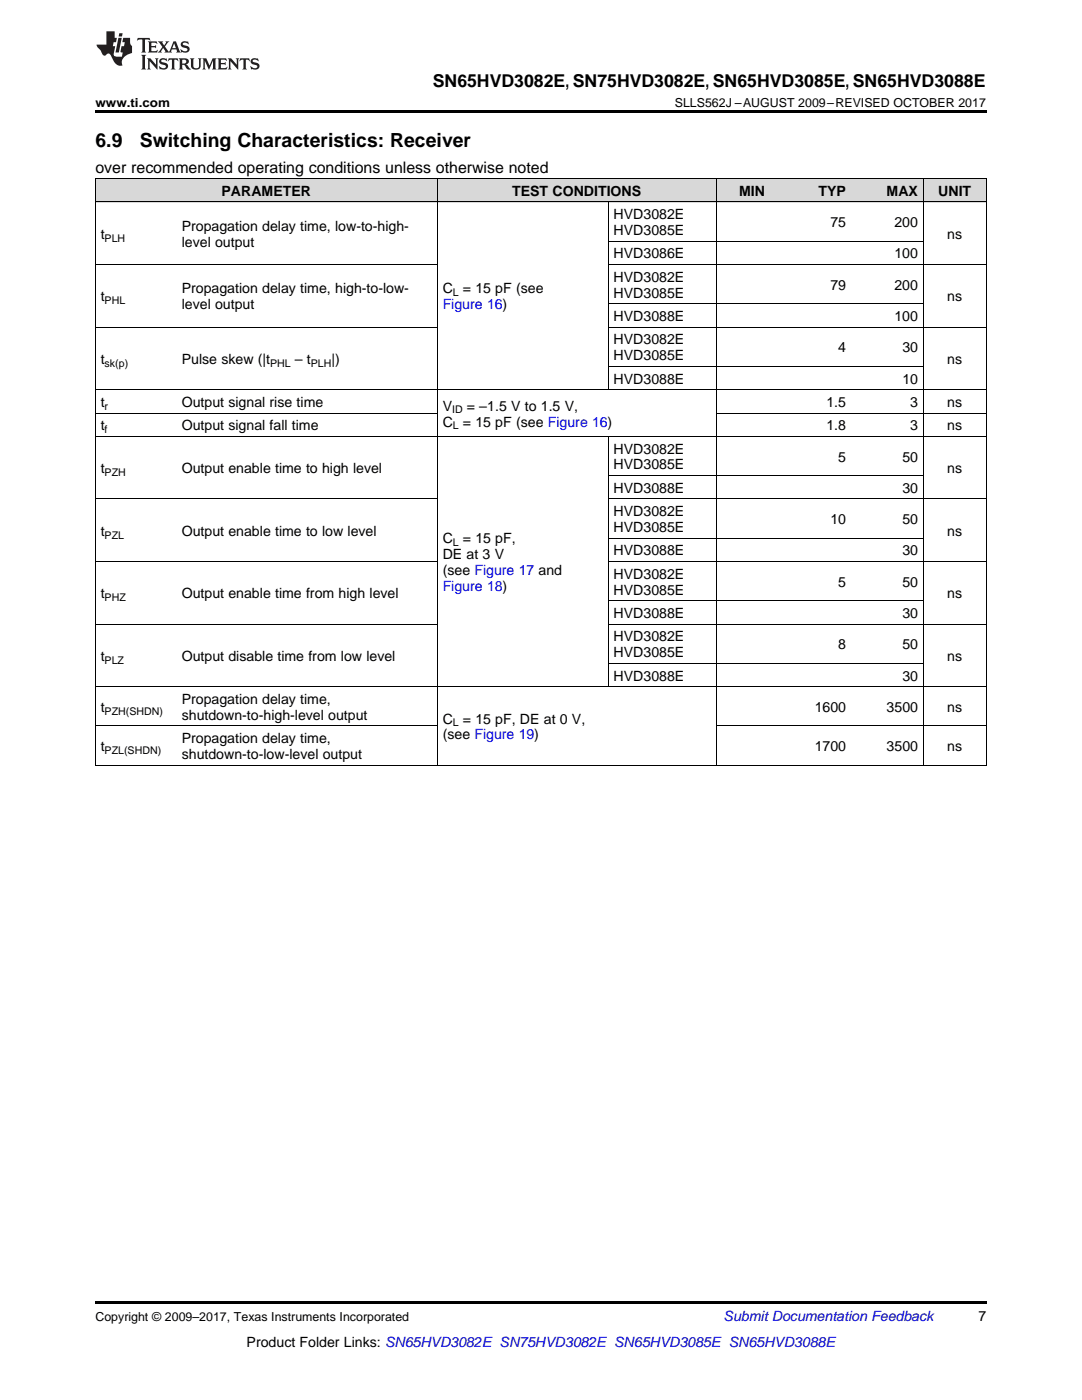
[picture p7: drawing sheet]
<svg xmlns="http://www.w3.org/2000/svg" width="216mm" height="279mm" viewBox="0 0 216 279" stroke-linecap="round" stroke-linejoin="round" font-family="sans-serif">
<defs><g id="words">
<g font-size="3.9">
<text x="19" y="29.3">6.9</text>
<text x="27.9" y="29.3">Switching Characteristics: Receiver</text>
</g>
<text font-size="3.5" x="86.4" y="17.3">SN65HVD3082E, SN75HVD3082E, SN65HVD3085E, SN65HVD3088E</text>
<text font-size="3.2" x="19" y="34.4">over recommended operating conditions unless otherwise noted</text>
<g font-size="2.8">
<text x="44.2" y="39.1">PARAMETER</text>
<text x="102.2" y="39.1">TEST CONDITIONS</text>
<text x="147.5" y="39.1">MIN</text>
<text x="163.3" y="39.1">TYP</text>
<text x="176.9" y="39.1">MAX</text>
<text x="187.2" y="39.1">UNIT</text>
<text x="20.1" y="47.7">t</text>
<text x="36.3" y="46.1">Propagation delay time, low-to-high-</text>
<text x="122.4" y="43.7">HVD3082E</text>
<text x="122.4" y="46.9">HVD3085E</text>
<text x="165.7" y="45.3">75</text>
<text x="178.5" y="45.3">200</text>
<text x="189" y="47.7">ns</text>
<text x="36.3" y="49.2">level output</text>
<text x="122.4" y="51.6">HVD3086E</text>
<text x="178.5" y="51.6">100</text>
<text x="36.3" y="58.6">Propagation delay time, high-to-low-</text>
<text x="88.3" y="58.6">C</text>
<text x="92.4" y="58.6">= 15 pF (see</text>
<text x="122.4" y="56.2">HVD3082E</text>
<text x="122.4" y="59.4">HVD3085E</text>
<text x="165.7" y="57.8">79</text>
<text x="178.5" y="57.8">200</text>
<text x="20.1" y="60.1">t</text>
<text x="36.3" y="61.7">level output</text>
<text x="122.4" y="64.1">HVD3088E</text>
<text x="178.5" y="64.1">100</text>
<text x="189" y="60.1">ns</text>
<text x="122.4" y="68.7">HVD3082E</text>
<text x="122.4" y="71.9">HVD3085E</text>
<text x="167.3" y="70.3">4</text>
<text x="180.1" y="70.3">30</text>
<text x="20.1" y="72.6">t</text>
<text x="36.3" y="72.6">Pulse skew (|t</text>
<text x="58.8" y="72.6">– t</text>
<text x="66.1" y="72.6">|)</text>
<text x="122.4" y="76.6">HVD3088E</text>
<text x="180.1" y="76.6">10</text>
<text x="189" y="72.6">ns</text>
<text x="20.1" y="81.2">t</text>
<text x="36.3" y="81.2">Output signal rise time</text>
<text x="88.3" y="82">V</text>
<text x="93.2" y="82">= –1.5 V to 1.5 V,</text>
<text x="164.9" y="81.2">1.5</text>
<text x="181.6" y="81.2">3</text>
<text x="189" y="81.2">ns</text>
<text x="20.1" y="85.9">t</text>
<text x="36.3" y="85.9">Output signal fall time</text>
<text x="88.3" y="85.1">C</text>
<text x="92.4" y="85.1">= 15 pF (see Figure 16)</text>
<text x="164.9" y="85.9">1.8</text>
<text x="181.6" y="85.9">3</text>
<text x="189" y="85.9">ns</text>
<text x="20.1" y="94.4">t</text>
<text x="36.3" y="94.4">Output enable time to high level</text>
<text x="122.4" y="90.5">HVD3082E</text>
<text x="122.4" y="93.7">HVD3085E</text>
<text x="167.3" y="92.1">5</text>
<text x="180.1" y="92.1">50</text>
<text x="189" y="94.4">ns</text>
<text x="122.4" y="98.4">HVD3088E</text>
<text x="180.1" y="98.4">30</text>
<text x="20.1" y="106.9">t</text>
<text x="36.3" y="106.9">Output enable time to low level</text>
<text x="122.4" y="103">HVD3082E</text>
<text x="122.4" y="106.2">HVD3085E</text>
<text x="165.7" y="104.6">10</text>
<text x="180.1" y="104.6">50</text>
<text x="189" y="106.9">ns</text>
<text x="88.3" y="108.4">C</text>
<text x="88.3" y="111.6">DE at 3 V</text>
<text x="92.4" y="108.4">= 15 pF,</text>
<text x="122.4" y="110.8">HVD3088E</text>
<text x="180.1" y="110.8">30</text>
<text x="20.1" y="119.4">t</text>
<text x="36.3" y="119.4">Output enable time from high level</text>
<text x="88.3" y="114.8">(see Figure 17 and</text>
<text x="122.4" y="115.5">HVD3082E</text>
<text x="122.4" y="118.7">HVD3085E</text>
<text x="167.3" y="117.1">5</text>
<text x="180.1" y="117.1">50</text>
<text x="189" y="119.4">ns</text>
<text x="122.4" y="123.3">HVD3088E</text>
<text x="180.1" y="123.3">30</text>
<text x="20.1" y="131.9">t</text>
<text x="36.3" y="131.9">Output disable time from low level</text>
<text x="122.4" y="128">HVD3082E</text>
<text x="122.4" y="131.2">HVD3085E</text>
<text x="167.3" y="129.6">8</text>
<text x="180.1" y="129.6">50</text>
<text x="189" y="131.9">ns</text>
<text x="122.4" y="135.8">HVD3088E</text>
<text x="180.1" y="135.8">30</text>
<text x="20.1" y="142.1">t</text>
<text x="36.3" y="140.5">Propagation delay time,</text>
<text x="36.3" y="143.7">shutdown-to-high-level output</text>
<text x="162.6" y="142.1">1600</text>
<text x="176.9" y="142.1">3500</text>
<text x="189" y="142.1">ns</text>
<text x="20.1" y="149.9">t</text>
<text x="36.3" y="148.3">Propagation delay time,</text>
<text x="88.3" y="144.4">C</text>
<text x="88.3" y="147.6">(see Figure 19)</text>
<text x="92.4" y="144.4">= 15 pF, DE at 0 V,</text>
<text x="162.6" y="149.9">1700</text>
<text x="176.9" y="149.9">3500</text>
<text x="189" y="149.9">ns</text>
<text x="36.3" y="151.5">shutdown-to-low-level output</text>
<text x="195.3" y="263.6">7</text>
<text x="49.2" y="268.9">Product Folder Links: SN65HVD3082E SN75HVD3082E SN65HVD3085E SN65HVD3088E</text>
</g>
<g font-size="2.8" fill="#00f">
<text x="88.3" y="61.7">Figure 16)</text>
<text x="88.3" y="117.9">Figure 18)</text>
</g>
<text font-size="2.8" fill="#0000c8" x="144.4" y="263.6">Submit Documentation Feedback</text>
<g font-size="2.5">
<text x="19" y="21.4">www.ti.com</text>
<text x="134.7" y="21.4">SLLS562J –AUGUST 2009–REVISED OCTOBER 2017</text>
<text x="19" y="263.6">Copyright © 2009–2017, Texas Instruments Incorporated</text>
</g>
<g font-size="2.1">
<text x="20.9" y="48.2">PLH</text>
<text x="90.3" y="59.1">L</text>
<text x="20.9" y="60.7">PHL</text>
<text x="20.9" y="73.2">sk(p)</text>
<text x="53.9" y="73.2">PHL</text>
<text x="62" y="73.2">PLH</text>
<text x="20.9" y="81.8">r</text>
<text x="90.2" y="82.5">ID</text>
<text x="20.9" y="86.4">f</text>
<text x="90.3" y="85.7">L</text>
<text x="20.9" y="95">PZH</text>
<text x="20.9" y="107.5">PZL</text>
<text x="90.3" y="109">L</text>
<text x="20.9" y="120">PHZ</text>
<text x="20.9" y="132.5">PLZ</text>
<text x="20.9" y="142.6">PZH(SHDN)</text>
<text x="90.3" y="145">L</text>
<text x="20.9" y="150.5">PZL(SHDN)</text>
</g>
</g></defs>
<g fill="#d8d8d8">
<path d="M19 35.7h16.2v4.7h-16.2z"/>
<path d="M35.2 35.7h35.9v4.7h-35.9z"/>
<path d="M71.1 35.7h16.2v4.7h-16.2z"/>
<path d="M87.3 35.7h34.1v4.7h-34.1z"/>
<path d="M121.4 35.7h21.5v4.7h-21.5z"/>
<path d="M142.9 35.7h10.8v4.7h-10.8z"/>
<path d="M153.7 35.7h16.2v4.7h-16.2z"/>
<path d="M169.9 35.7h14.4v4.7h-14.4z"/>
<path d="M184.3 35.7h12.5v4.7h-12.5z"/>
</g>
<path d="M19 22h177.8v.5h-177.8zM19 152.7l.2 .1zM71 152.7l.1 .1zM87.2 152.7l.1 .1zM121.3 152.7l.1 .1zM142.8 152.7l.1 .1zM153.6 152.7l.1 .1zM169.8 152.7l.1 .1zM184.1 152.7l.2 .1zM196.7 152.7l.1 .1zM19 259.7h177.8v.5h-177.8z" fill="#000"/>
<g fill="none" stroke="#000" stroke-width=".2">
<path d="M19 35.6h177.8M19.1 35.7v117.1M87.2 35.7v117.1M142.9 35.7v117.1M184.2 35.7v117.1M196.8 35.7v117.1M19 52.8h68.3M19 40.3h177.8M121.3 40.3v37.5M121.4 52.8h75.4M121.4 48.1h62.9M19 77.8h177.8"/>
<path d="M19 65.3h68.3M121.4 73.1h62.9M121.4 65.3h75.4M121.4 60.6h62.9M19 99.6h68.3M19 87.1h177.8M19 82.4h68.3M121.3 87.1v50M121.4 99.6h75.4M121.4 94.9h62.9M142.9 82.4h53.9M19 112.1h68.3"/>
<path d="M121.4 119.9h62.9M121.4 112.1h75.4M121.4 107.4h62.9M19 137h177.8M19 124.5h68.3M121.4 132.4h62.9M121.4 124.5h75.4M19 152.7h177.8M19 144.9h68.3M142.9 144.9h53.9"/>
</g>
<g fill="#231f20">
<path d="M27.5 7.6l-.1 .5 .4-.2h.6v.1v2.1l-.2 .4h1l-.3-.4v-2.1l.1-.1h.5l.5 .2-.2-.5zM29.5 8.3l.2 .3v1.5l-.2 .4h1.8l.2-.6a1.04 1.04 0 0 1-1.3 .2v-.7h.6l.3 .2v-.6l-.3 .2h-.6v-.6l.8-.1 .4 .3-.2-.5zM31.5 8.3l.9 1.1-.9 1.1h.8l-.2-.2 .5-.7 .4 .7-.2 .2h1.5l-.1-.2 .1-.4h.9l.1 .4-.2 .2h1l-.3-.3-.7-1.9h-.5l-.9 2-.8-1 .9-1h-.8l.1 .3-.3 .5-.4-.6 .2-.2zM34.7 8.6l.4 1h-.7zM36.3 8.4a.63 .63 0 0 0-.2 .7 .63 .63 0 0 0 .6 .4l.6 .2 .1 .2a.75 .75 0 0 1-.7 .4 .75 .75 0 0 1-.6-.5l.1 .7 .1-.1a1.11 1.11 0 0 0 1.5-.6 1.13 1.13 0 0 0-1.2-.8l-.1-.4a1.04 1.04 0 0 1 1.2 .2l-.2-.5-.1 .1-.5-.2zM28.2 10.9l.2 .4v2.2l-.2 .4h1l-.3-.4v-2.2l.3-.4zM29.3 11.6l.3 .4v1.5l-.3 .4h.8l-.2-.4v-1.3l1.5 1.7v-1.9l.2-.4h-.7l.2 .4v.9l-1.1-1.3zM32 11.8a.62 .62 0 0 0-.2 .7 .62 .62 0 0 0 .6 .4l.6 .1 .1 .3a.76 .76 0 0 1-.7 .3 .76 .76 0 0 1-.6-.4l.1 .7 .1-.1a1.11 1.11 0 0 0 1.5-.6 1.13 1.13 0 0 0-1.2-.8l-.1-.4a1.04 1.04 0 0 1 1.2 .2l-.2-.6-.1 .1-.5-.1zM33.7 11.6l-.2 .6a.61 .61 0 0 1 .8-.3v1.6l-.2 .4h.9l-.2-.4v-1.6a.63 .63 0 0 1 .8 .3l-.2-.6zM35.6 11.6l.3 .4v1.5l-.3 .4h1l-.2-.2v-.8l.5 .2a.76 .76 0 0 0 1.2 .7l-1-1a.58 .58 0 0 0 .6-.5 .58 .58 0 0 0-.5-.6zM36.4 11.9h.1a.45 .45 0 0 1 .5 .1 .45 .45 0 0 1 .1 .5l-.7 .2zM37.9 11.6l.2 .2a2.17 2.17 0 0 0 .3 1.9 .99 .99 0 0 0 1.6-.6v-1.1l.2-.4h-.7l.2 .2a1.92 1.92 0 0 1-.2 1.8 .6 .6 0 0 1-.9-.5v-1.1l.2-.4zM40.4 11.6l.2 .4v1.5l-.2 .4h.7l-.2-.4v-1.4l.8 1.8 .8-1.8v1.4l-.2 .4h.9l-.2-.4v-1.5l.2-.4h-.8l-.6 1.5-.6-1.5zM43.4 11.6l.2 .4v1.5l-.2 .4h1.8l.2-.6a1.04 1.04 0 0 1-1.3 .1v-.6h.5l.4 .2v-.6l-.4 .2h-.5v-.7h.8l.3 .3-.1-.6zM45.5 11.6l.2 .4v1.5l-.2 .4h.7l-.2-.4v-1.3l1.5 1.7v-1.9l.2-.4h-.7l.2 .4v.9l-1.1-1.3zM47.9 11.6l-.1 .6a.61 .61 0 0 1 .8-.3v1.6l-.3 .4h1l-.3-.4 .1-1.6a.63 .63 0 0 1 .7 .3l-.1-.6zM50.2 11.8a.62 .62 0 0 0-.2 .7 .62 .62 0 0 0 .6 .4l.6 .1 .2 .3a.76 .76 0 0 1-.8 .3 .76 .76 0 0 1-.6-.4l.1 .7 .2-.1a1.11 1.11 0 0 0 1.5-.6 1.13 1.13 0 0 0-1.3-.8l-.1-.4a1.04 1.04 0 0 1 1.2 .2l-.1-.6-.2 .1-.5-.1z"/>
<path d="M21.2 6.3v2.6h-1.9l.1 .4 .7 .9a.91 .91 0 0 0 1 .8 .56 .56 0 0 1 .5-.3 .56 .56 0 0 1 .5 .3l.4 .8a1.53 1.53 0 0 0 1.9 1.2 1.54 1.54 0 0 1 1-2.1l.9-.3v-1.4a1.52 1.52 0 0 1-.3-1.6h-1.4l-.2 .8h.5l-.2 .8h-.4l-.2 1v.2l.4 .1-.2 .8a1.93 1.93 0 0 1-1.6-.3l.3-1.8h-.5l.2-.8h.4l.2-.8h-.4v-1.3zM23.6 7.6l-.6 2.9h.7l.6-2.9zM23.8 6.6l-.1 .7h.6l.2-.7z"/>
</g>
<use href="#words"/>
</svg>
